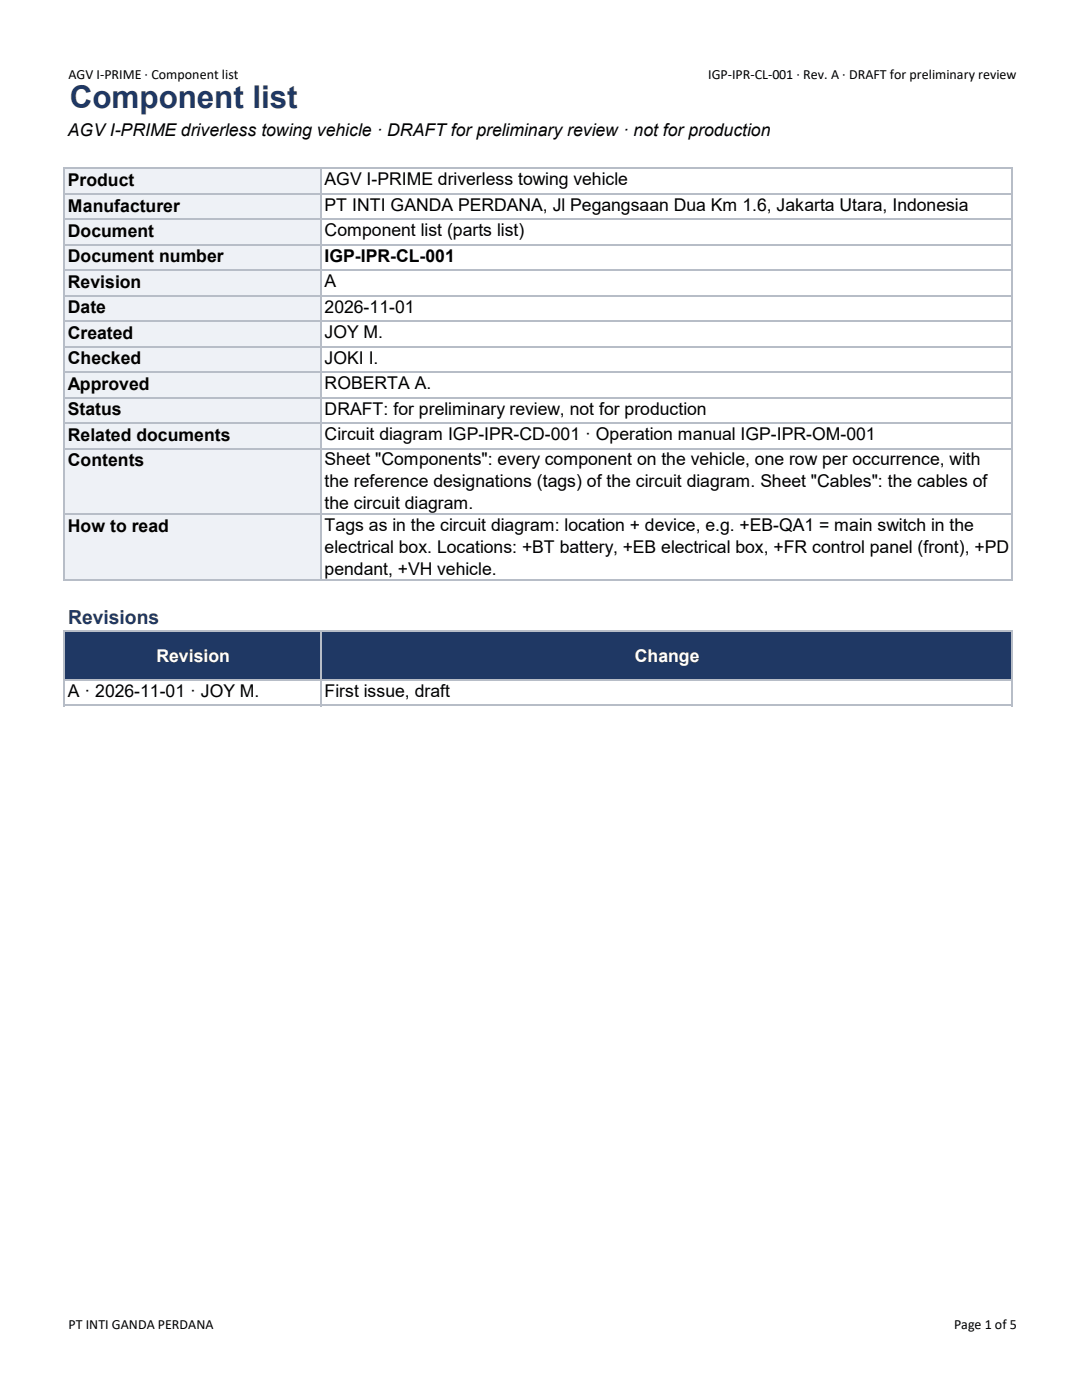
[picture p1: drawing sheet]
<svg xmlns="http://www.w3.org/2000/svg" width="216mm" height="279mm" viewBox="0 0 216 279" stroke-linecap="round" stroke-linejoin="round" font-family="sans-serif">
<defs><g id="words">
<text font-size="6.3" fill="#1f3864" x="13.9" y="21.5">Component list</text>
<text font-size="3.9" fill="#1f3864" x="13.6" y="124.6">Revisions</text>
<g font-size="3.5">
<text x="13.5" y="27.2">AGV I-PRIME driverless towing vehicle · DRAFT for preliminary review · not for production</text>
<text x="13.5" y="37.1">Product</text>
<text x="64.8" y="37">AGV I-PRIME driverless towing vehicle</text>
<text x="13.5" y="42.2">Manufacturer</text>
<text x="13.5" y="47.3">Document</text>
<text x="64.8" y="42.1">PT INTI GANDA PERDANA, Jl Pegangsaan Dua Km 1.6, Jakarta Utara, Indonesia</text>
<text x="64.8" y="47.2">Component list (parts list)</text>
<text x="13.5" y="52.4">Document number</text>
<text x="64.8" y="52.4">IGP-IPR-CL-001</text>
<text x="13.5" y="57.5">Revision</text>
<text x="64.8" y="57.3">A</text>
<text x="13.5" y="62.5">Date</text>
<text x="64.8" y="62.4">2026-11-01</text>
<text x="13.5" y="67.6">Created</text>
<text x="64.8" y="67.5">JOY M.</text>
<text x="13.5" y="72.7">Checked</text>
<text x="13.5" y="77.8">Approved</text>
<text x="64.8" y="72.6">JOKI I.</text>
<text x="64.8" y="77.6">ROBERTA A.</text>
<text x="13.5" y="82.9">Status</text>
<text x="64.8" y="82.7">DRAFT: for preliminary review, not for production</text>
<text x="13.5" y="87.9">Related documents</text>
<text x="64.8" y="87.8">Circuit diagram IGP-IPR-CD-001 · Operation manual IGP-IPR-OM-001</text>
<text x="13.5" y="93">Contents</text>
<text x="64.8" y="92.9">Sheet &quot;Components&quot;: every component on the vehicle, one row per occurrence, with</text>
<text x="64.8" y="97.2">the reference designations (tags) of the circuit diagram. Sheet &quot;Cables&quot;: the cables of</text>
<text x="64.8" y="101.5">the circuit diagram.</text>
<text x="13.5" y="106.1">How to read</text>
<text x="64.8" y="106">Tags as in the circuit diagram: location + device, e.g. +EB-QA1 = main switch in the</text>
<text x="64.8" y="110.3">electrical box. Locations: +BT battery, +EB electrical box, +FR control panel (front), +PD</text>
<text x="64.8" y="114.7">pendant, +VH vehicle.</text>
<text x="13.5" y="139.1">A · 2026-11-01 · JOY M.</text>
<text x="64.8" y="139.1">First issue, draft</text>
</g>
<g font-size="3.5" fill="#fff">
<text x="31.2" y="132.1">Revision</text>
<text x="126.7" y="132.1">Change</text>
</g>
<g font-size="2.8">
<text x="13.7" y="15.7">AGV I-PRIME · Component list</text>
<text x="141.3" y="15.7">IGP-IPR-CL-001 · Rev. A · DRAFT for preliminary review</text>
<text x="13.7" y="265.3">PT INTI GANDA PERDANA</text>
<text x="190.4" y="265.3">Page 1 of 5</text>
</g>
</g></defs>
<path d="M13 33.6h51.1v82.2h-51.1z" fill-rule="evenodd" fill="#eef1f6"/>
<path d="M13 125.9h189v9.8h-189z" fill-rule="evenodd" fill="#1f3864"/>
<g fill="none" stroke="#b7bdc7" stroke-width=".34">
<path d="M12.9 33.5v82.4M13 33.6h189.2M13 38.7h189.2M64.1 33.8v82.1M202 33.8v82.1M13 43.8h189.2M13 48.9h189.2M13 53.9h189.2M13 59h189.2M13 64.1h189.2M13 69.2h189.2M13 74.3h189.2"/>
<path d="M13 79.3h189.2M13 84.4h189.2M13 89.5h189.2M13 102.6h189.2M13 115.8h189.2M12.9 125.7v15.2M13 125.9h189.2M13 135.7h189.2M64.1 126.1v14.8M202 126.1v14.8M13 140.8h189.2"/>
</g>
<use href="#words"/>
</svg>
